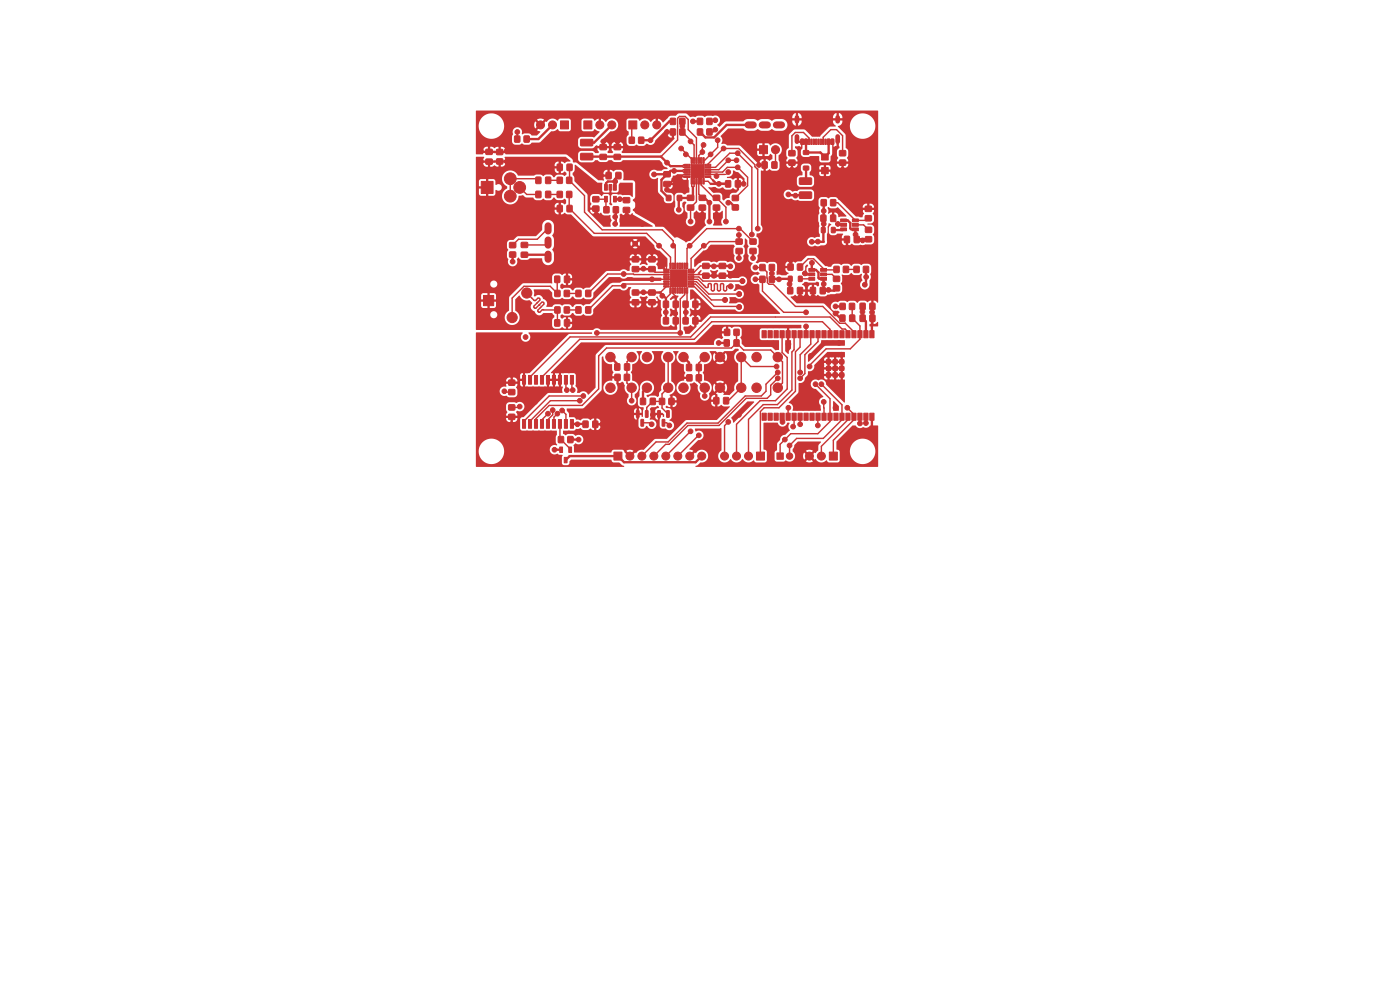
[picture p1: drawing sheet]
<svg xmlns="http://www.w3.org/2000/svg" width="297mm" height="210mm" viewBox="0 0 297 210" stroke-linecap="round" stroke-linejoin="round" font-family="sans-serif">
<g fill="#c83434" stroke="#c83434" stroke-width=".21">
<path d="M149.6 37.4h1.2v.3h-1.2z"/>
<path d="M149.6 36.9h1.2v.3h-1.2z"/>
<path d="M149.6 36.4h1.2v.3h-1.2z"/>
<path d="M149.6 35.9h1.2v.3h-1.2z"/>
<path d="M149.6 35.4h1.2v.3h-1.2z"/>
<path d="M149.6 34.9h1.2v.3h-1.2z"/>
<path d="M149.1 33.5h.3v1.2h-.3z"/>
<path d="M148.6 33.5h.3v1.2h-.3z"/>
<path d="M148.1 33.5h.3v1.2h-.3z"/>
<path d="M147.6 33.5h.3v1.2h-.3z"/>
<path d="M147.1 33.5h.3v1.2h-.3z"/>
<path d="M146.6 33.5h.3v1.2h-.3z"/>
<path d="M145.2 34.9h1.2v.3h-1.2z"/>
<path d="M145.2 35.4h1.2v.3h-1.2z"/>
<path d="M145.2 35.9h1.2v.3h-1.2z"/>
<path d="M145.2 36.4h1.2v.3h-1.2z"/>
<path d="M145.2 36.9h1.2v.3h-1.2z"/>
<path d="M145.2 37.4h1.2v.3h-1.2z"/>
<path d="M146.6 37.9h.3v1.2h-.3z"/>
<path d="M147.1 37.9h.3v1.2h-.3z"/>
<path d="M147.6 37.9h.3v1.2h-.3z"/>
<path d="M148.1 37.9h.3v1.2h-.3z"/>
<path d="M148.6 37.9h.3v1.2h-.3z"/>
<path d="M149.1 37.9h.3v1.2h-.3z"/>
<path d="M146.6 34.9h2.8v2.8h-2.8z"/>
<path d="M146 60.6h1.2v.3h-1.2z"/>
<path d="M146 60.1h1.2v.3h-1.2z"/>
<path d="M146 59.6h1.2v.3h-1.2z"/>
<path d="M146 59.1h1.2v.3h-1.2z"/>
<path d="M146 58.6h1.2v.3h-1.2z"/>
<path d="M146 58.1h1.2v.3h-1.2z"/>
<path d="M146 57.6h1.2v.3h-1.2z"/>
<path d="M146 57.1h1.2v.3h-1.2z"/>
<path d="M145.6 55.8h.3v1.2h-.3z"/>
<path d="M145.1 55.8h.3v1.2h-.3z"/>
<path d="M144.6 55.8h.3v1.2h-.3z"/>
<path d="M144.1 55.8h.3v1.2h-.3z"/>
<path d="M143.6 55.8h.3v1.2h-.3z"/>
<path d="M143.1 55.8h.3v1.2h-.3z"/>
<path d="M142.6 55.8h.3v1.2h-.3z"/>
<path d="M142.1 55.8h.3v1.2h-.3z"/>
<path d="M140.8 57.1h1.2v.3h-1.2z"/>
<path d="M140.8 57.6h1.2v.3h-1.2z"/>
<path d="M140.8 58.1h1.2v.3h-1.2z"/>
<path d="M140.8 58.6h1.2v.3h-1.2z"/>
<path d="M140.8 59.1h1.2v.3h-1.2z"/>
<path d="M140.8 59.6h1.2v.3h-1.2z"/>
<path d="M140.8 60.1h1.2v.3h-1.2z"/>
<path d="M140.8 60.6h1.2v.3h-1.2z"/>
<path d="M142.1 61h.3v1.2h-.3z"/>
<path d="M142.6 61h.3v1.2h-.3z"/>
<path d="M143.1 61h.3v1.2h-.3z"/>
<path d="M143.6 61h.3v1.2h-.3z"/>
<path d="M144.1 61h.3v1.2h-.3z"/>
<path d="M144.6 61h.3v1.2h-.3z"/>
<path d="M145.1 61h.3v1.2h-.3z"/>
<path d="M145.6 61h.3v1.2h-.3z"/>
<path d="M142.2 57.2h3.6v3.6h-3.6z"/>
<path d="M183.6 45.8h1.2v1h-1.2z"/>
<path d="M183.6 43.8h1.2v1h-1.2z"/>
<path d="M111.2 28.9h1.1v1.2h-1.1z"/>
<path d="M109.2 28.9h1.1v1.2h-1.1z"/>
<path d="M143.7 41.5h.9v1h-.9z"/>
<path d="M141.4 41.5h.9v1h-.9z"/>
<path d="M130.2 95.9h1.7v1.7h-1.7z"/>
<path d="M153.7 69.9h1.1v1.2h-1.1z"/>
<path d="M155.7 69.9h1.1v1.2h-1.1z"/>
<path d="M120.2 40.6h1.1v1.3h-1.1z"/>
<path d="M118.2 40.6h1.1v1.3h-1.1z"/>
<path d="M144.9 63.9h1.1v1.3h-1.1z"/>
<path d="M147 63.9h1v1.3h-1z"/>
<path d="M135.5 29.1h1.1v1.3h-1.1z"/>
<path d="M133.5 29.1h1.1v1.3h-1.1z"/>
<path d="M181.2 50.1h1.1v1.4h-1.1z"/>
<path d="M179.2 50.1h1v1.4h-1z"/>
<path d="M113.7 40.6h1v1.3h-1z"/>
<path d="M115.8 40.6h1v1.3h-1z"/>
<path d="M134.2 61.5h1.3v1.1h-1.3z"/>
<path d="M134.2 63.6h1.3v1h-1.3z"/>
<path d="M144.9 67.4h1.1v1.3h-1.1z"/>
<path d="M147 67.4h1v1.3h-1z"/>
<path d="M178.9 56.5h1.1v1.3h-1.1z"/>
<path d="M176.9 56.5h1.1v1.3h-1.1z"/>
<path d="M180.3 66.8h1v1.4h-1z"/>
<path d="M178.2 66.8h1v1.4h-1z"/>
<path d="M113.7 37.6h1v1.3h-1z"/>
<path d="M115.8 37.6h1v1.3h-1z"/>
<path d="M118.2 34.8h1.1v1.4h-1.1z"/>
<path d="M120.3 34.8h1v1.4h-1z"/>
<path d="M148.3 43.5h1.4v1.1h-1.4z"/>
<path d="M148.3 41.4h1.4v1.1h-1.4z"/>
<path d="M148 25.1h1v1.3h-1z"/>
<path d="M150 25.1h1v1.3h-1z"/>
<path d="M137.7 61.5h1.3v1.1h-1.3z"/>
<path d="M137.7 63.6h1.3v1h-1.3z"/>
<path d="M174 61h1.1v1.3h-1.1z"/>
<path d="M171.9 61h1.1v1.3h-1.1z"/>
<path d="M118.2 43.6h1.1v1.3h-1.1z"/>
<path d="M120.3 43.6h1v1.3h-1z"/>
<path d="M163.8 34.3h1v1.4h-1z"/>
<path d="M161.7 34.3h1v1.4h-1z"/>
<path d="M130.5 79.4h1v1.3h-1z"/>
<path d="M132.5 79.4h1v1.3h-1z"/>
<path d="M123.9 25.7h1.7v1.7h-1.7z"/>
<path d="M123.2 29.6h2.4l.2 .2v1l-.3 .2-2.2-.1-.2-.2z"/>
<path d="M123.2 32.6l2.4-.1 .2 .3v1l-.3 .1h-2.2l-.2-.2z"/>
<path d="M140.8 38.5h1.4v1.1h-1.4z"/>
<path d="M140.8 36.4h1.4v1.1h-1.4z"/>
<path d="M124.3 61.6h1v1.3h-1z"/>
<path d="M122.2 61.6h1v1.3h-1z"/>
<path d="M144.2 27.4h1.1v1.2h-1.1z"/>
<path d="M142.2 27.4h1.1v1.2h-1.1z"/>
<path d="M130.1 39.2h.7v1.2h-.7z"/>
<path d="M129.2 39.2h.6v1.2h-.6z"/>
<path d="M128.2 39.2h.7v1.2h-.7z"/>
<path d="M128.2 41.7h.7v1.2h-.7z"/>
<path d="M130.1 41.7h.7v1.2h-.7z"/>
<path d="M105.4 33.7h1.2v1.1h-1.2z"/>
<path d="M105.4 31.7h1.2v1.1h-1.2z"/>
<path d="M184.5 70.2h.9v1.5h-.9z"/>
<path d="M183.3 70.2h.8v1.5h-.8z"/>
<path d="M182 70.2h.9v1.5h-.9z"/>
<path d="M180.7 70.2h.9v1.5h-.9z"/>
<path d="M179.4 70.2h.9v1.5h-.9z"/>
<path d="M178.2 70.2h.9v1.5h-.9z"/>
<path d="M176.9 70.2h.9v1.5h-.9z"/>
<path d="M175.6 70.2h.9v1.5h-.9z"/>
<path d="M174.4 70.2h.9v1.5h-.9z"/>
<path d="M173.1 70.2h.9v1.5h-.9z"/>
<path d="M171.8 70.2h.9v1.5h-.9z"/>
<path d="M170.6 70.2h.8v1.5h-.8z"/>
<path d="M169.3 70.2h.9v1.5h-.9z"/>
<path d="M168 70.2h.9v1.5h-.9z"/>
<path d="M166.7 70.2h.9v1.5h-.9z"/>
<path d="M165.5 70.2h.9v1.5h-.9z"/>
<path d="M164.2 70.2h.9v1.5h-.9z"/>
<path d="M162.9 70.2h.9v1.5h-.9z"/>
<path d="M161.7 70.2h.9v1.5h-.9z"/>
<path d="M161.7 87.7h.9v1.5h-.9z"/>
<path d="M162.9 87.7h.9v1.5h-.9z"/>
<path d="M164.2 87.7h.9v1.5h-.9z"/>
<path d="M165.5 87.7h.9v1.5h-.9z"/>
<path d="M166.7 87.7h.9v1.5h-.9z"/>
<path d="M168 87.7h.9v1.5h-.9z"/>
<path d="M169.3 87.7h.9v1.5h-.9z"/>
<path d="M170.6 87.7h.8v1.5h-.8z"/>
<path d="M171.8 87.7h.9v1.5h-.9z"/>
<path d="M173.1 87.7h.9v1.5h-.9z"/>
<path d="M174.4 87.7h.9v1.5h-.9z"/>
<path d="M175.6 87.7h.9v1.5h-.9z"/>
<path d="M176.9 87.7h.9v1.5h-.9z"/>
<path d="M178.2 87.7h.9v1.5h-.9z"/>
<path d="M179.4 87.7h.9v1.5h-.9z"/>
<path d="M180.7 87.7h.9v1.5h-.9z"/>
<path d="M182 87.7h.9v1.5h-.9z"/>
<path d="M183.3 87.7h.8v1.5h-.8z"/>
<path d="M184.5 87.7h.9v1.5h-.9z"/>
<path d="M176.7 77.7h.9v.9h-.9z"/>
<path d="M175.3 76.3h.9v.9h-.9z"/>
<path d="M175.3 77.7h.9v.9h-.9z"/>
<path d="M175.3 79.1h.9v.9h-.9z"/>
<path d="M176.7 79.1h.9v.9h-.9z"/>
<path d="M178.1 79.1h.9v.9h-.9z"/>
<path d="M178.1 77.7h.9v.9h-.9z"/>
<path d="M178.1 76.3h.9v.9h-.9z"/>
<path d="M176.7 76.3h.9v.9h-.9z"/>
<path d="M183.2 56.5h1v1.3h-1z"/>
<path d="M181.2 56.5h1v1.3h-1z"/>
<path d="M110.6 51.4h1.3v1.1h-1.3z"/>
<path d="M110.6 53.5h1.3v1.1h-1.3z"/>
<path d="M123.7 89.3h1v1.4h-1z"/>
<path d="M125.8 89.3h1v1.4h-1z"/>
<path d="M117.7 61.6h1.1v1.3h-1.1z"/>
<path d="M119.7 61.6h1.1v1.3h-1.1z"/>
<path d="M176.3 29.5l.6 .1-.1 1h-.5z"/>
<path d="M175.5 29.5l.6 .1-.1 1h-.5z"/>
<path d="M174.5 29.5l.3 .1-.1 1.1-.2-.1z"/>
<path d="M173.5 29.5l.3 .1-.1 1.1-.2-.1z"/>
<path d="M173 29.5l.3 .1-.1 1.1-.2-.1z"/>
<path d="M172 29.5l.3 .1-.1 1.1-.2-.1z"/>
<path d="M170.7 29.5l.6 .1-.1 1h-.5z"/>
<path d="M169.9 29.5l.6 .1-.1 1h-.5z"/>
<path d="M171.5 29.5l.3 .1-.1 1.1-.2-.1z"/>
<path d="M172.5 29.5l.3 .1-.1 1.1-.2-.1z"/>
<path d="M174 29.5l.3 .1-.1 1.1-.2-.1z"/>
<path d="M175 29.5l.3 .1-.1 1.1-.2-.1z"/>
<path d="M153.7 72.1h1v1.3h-1z"/>
<path d="M155.7 72.1h1.1v1.3h-1.1z"/>
<path d="M134.2 56.6h1.3v1h-1.3z"/>
<path d="M134.2 54.5h1.3v1h-1.3z"/>
<path d="M155.4 43.5h1.2v1h-1.2z"/>
<path d="M155.4 41.5h1.2v1h-1.2z"/>
<path d="M167.3 58.6h.6l.2 .1v.8l-.1 .2-.8-.1z"/>
<path d="M169.4 58.6h.6l.2 .1v.8l-.1 .2-.7-.1z"/>
<path d="M159.1 50.7h1.3v1.1h-1.3z"/>
<path d="M159.1 52.7h1.3v1.1h-1.3z"/>
<path d="M138 84.5h1v1.3h-1z"/>
<path d="M135.9 84.5h1v1.3h-1z"/>
<path d="M178.1 34h1.3v1h-1.3z"/>
<path d="M178.1 32h1.3v1h-1.3z"/>
<path d="M167.1 61h1.1v1.3h-1.1z"/>
<path d="M169.2 61h1v1.3h-1z"/>
<path d="M149.1 55.9h1.3v1h-1.3z"/>
<path d="M149.1 58h1.3v1h-1.3z"/>
<path d="M102.6 62.7h2.1v2.1h-2.1z"/>
<path d="M140.8 63.9h1v1.3h-1z"/>
<path d="M142.8 63.9h1.1v1.3h-1.1z"/>
<path d="M102.1 38.5h2.5v2.5h-2.5z"/>
<path d="M167.4 32h1.2v1h-1.2z"/>
<path d="M167.4 34h1.2v1h-1.2z"/>
<path d="M107.9 82.6h1.3v1.1h-1.3z"/>
<path d="M107.9 80.6h1.3v1.1h-1.3z"/>
<path d="M121 79.7h.7v1.8h-.7z"/>
<path d="M119.7 79.7h.7v1.8h-.7z"/>
<path d="M118.5 79.7h.6v1.8h-.6z"/>
<path d="M117.2 79.7h.6v1.8h-.6z"/>
<path d="M115.9 79.7h.7v1.8h-.7z"/>
<path d="M114.7 79.7h.6v1.8h-.6z"/>
<path d="M113.4 79.7h.6v1.8h-.6z"/>
<path d="M112.1 79.7h.7v1.8h-.7z"/>
<path d="M110.8 79.7h.7v1.8h-.7z"/>
<path d="M110.8 89h.7v1.9h-.7z"/>
<path d="M112.1 89h.7v1.9h-.7z"/>
<path d="M113.4 89h.6v1.9h-.6z"/>
<path d="M114.7 89h.6v1.9h-.6z"/>
<path d="M115.9 89h.7v1.9h-.7z"/>
<path d="M117.2 89h.6v1.9h-.6z"/>
<path d="M118.5 89h.6v1.9h-.6z"/>
<path d="M119.7 89h.7v1.9h-.7z"/>
<path d="M121 89h.7v1.9h-.7z"/>
<path d="M161.1 30.9h1.7v1.7h-1.7z"/>
<path d="M174.2 42.4h1.1v1.2h-1.1z"/>
<path d="M176.2 42.4h1.1v1.2h-1.1z"/>
<path d="M148 27.4h1v1.2h-1z"/>
<path d="M150 27.4h1v1.2h-1z"/>
<path d="M169.6 37.8l2.5-.1 .1 .3v1l-.2 .1h-2.3l-.1-.2z"/>
<path d="M169.6 40.8l2.5-.1 .1 .2v1.1l-.2 .1h-2.3l-.1-.2z"/>
<path d="M119.8 58.6h1v1.3h-1z"/>
<path d="M117.7 58.6h1v1.3h-1z"/>
<path d="M130.3 32.8h1.3v1h-1.3z"/>
<path d="M130.3 30.7h1.3v1h-1.3z"/>
<path d="M164.8 96.1h1.4v1.3h-1.4z"/>
<path d="M124.3 65.1h1v1.3h-1z"/>
<path d="M122.2 65.1h1v1.3h-1z"/>
<path d="M169.2 56h1v1.3h-1z"/>
<path d="M167.2 56h1v1.3h-1z"/>
<path d="M170.5 35.3h1v.7h-1z"/>
<path d="M170.5 32h1v.7h-1z"/>
<path d="M156.2 50.7h1.2v1.1h-1.2z"/>
<path d="M156.2 52.7h1.2v1.1h-1.2z"/>
<path d="M174.3 48.3l.6-.1 .2 .1v.9l-.1 .2-.8-.1z"/>
<path d="M176.4 48.3l.6-.1 .2 .1v.9l-.1 .2-.7-.1z"/>
<path d="M153.9 38.3h1.1v1.4h-1.1z"/>
<path d="M156 38.3h1.1v1.4h-1.1z"/>
<path d="M175.9 95.9h1.7v1.7h-1.7z"/>
<path d="M107.9 85.9h1.3v1.1h-1.3z"/>
<path d="M107.9 87.9h1.3v1.1h-1.3z"/>
<path d="M133.4 25.7h1.7v1.7h-1.7z"/>
<path d="M103.1 31.7h1.3v1h-1.3z"/>
<path d="M103.1 33.8h1.3v1h-1.3z"/>
<path d="M174.3 35.6h1.4v1.3h-1.4z"/>
<path d="M174.3 32.7h1.4v1.3h-1.4z"/>
<path d="M120.2 37.6h1.1v1.3h-1.1z"/>
<path d="M118.2 37.6h1.1v1.3h-1.1z"/>
<path d="M130.1 43.9h1.1v1.2h-1.1z"/>
<path d="M128.1 43.9h1.1v1.2h-1.1z"/>
<path d="M140.8 67.4h1v1.3h-1z"/>
<path d="M142.8 67.4h1.1v1.3h-1.1z"/>
<path d="M182.5 64.3h1v1.4h-1z"/>
<path d="M184.6 64.3h1v1.4h-1z"/>
<path d="M176.8 58.6h1.3v1.1h-1.3z"/>
<path d="M176.8 60.6h1.3v1.1h-1.3z"/>
<path d="M142.2 25.1h1.1v1.3h-1.1z"/>
<path d="M144.2 25.1h1.1v1.3h-1.1z"/>
<path d="M125.8 41.7h1.2v1.1h-1.2z"/>
<path d="M125.8 43.7h1.2v1.1h-1.2z"/>
<path d="M145.7 79.5h1.1v1.3h-1.1z"/>
<path d="M147.7 79.5h1.1v1.3h-1.1z"/>
<path d="M160.5 95.9h1.7v1.7h-1.7z"/>
<path d="M183.6 48.2h1.3v1.1h-1.3z"/>
<path d="M183.6 50.2h1.3v1.1h-1.3z"/>
<path d="M178.2 64.4h1.1v1.2h-1.1z"/>
<path d="M180.2 64.4h1.1v1.2h-1.1z"/>
<path d="M117.7 65.1h1.1v1.3h-1.1z"/>
<path d="M119.7 65.1h1.1v1.3h-1.1z"/>
<path d="M120.7 94.8h.6v1.2h-.6z"/>
<path d="M118.7 94.8h.6v1.2h-.6z"/>
<path d="M119.7 97h.6v1.2h-.6z"/>
<path d="M118.9 25.7h1.7v1.7h-1.7z"/>
<path d="M178.3 46.5h1.3v.6h-1.3z"/>
<path d="M178.3 47.4h1.3v.6h-1.3z"/>
<path d="M178.3 48.4h1.3v.6h-1.3z"/>
<path d="M180.8 48.4h1.3v.6h-1.3z"/>
<path d="M180.8 47.4h1.3v.6h-1.3z"/>
<path d="M180.8 46.5h1.3v.6h-1.3z"/>
<path d="M130.4 77.2h1.1v1.3h-1.1z"/>
<path d="M132.5 77.2h1v1.3h-1z"/>
<path d="M153.5 84.3h1.1v1.4h-1.1z"/>
<path d="M151.4 84.3h1.1v1.4h-1.1z"/>
<path d="M145.7 77.3h1v1.3h-1z"/>
<path d="M147.7 77.3h1.1v1.3h-1.1z"/>
<path d="M151.3 43.5h1.4v1.1h-1.4z"/>
<path d="M151.3 41.4h1.4v1.1h-1.4z"/>
<path d="M161.2 58.6h1.1v1.3h-1.1z"/>
<path d="M163.2 58.6h1.1v1.3h-1.1z"/>
<path d="M174.2 45.6h1v1.4h-1z"/>
<path d="M176.2 45.6h1.1v1.4h-1.1z"/>
<path d="M145.8 43.5h1.4v1.1h-1.4z"/>
<path d="M145.8 41.4h1.4v1.1h-1.4z"/>
<path d="M141.9 84.5h1.1v1.3h-1.1z"/>
<path d="M139.9 84.5h1.1v1.3h-1.1z"/>
<path d="M136.9 87.1l.6 .1-.1 1.3h-.5z"/>
<path d="M135 87.1l.6 .1-.1 1.3h-.5z"/>
<path d="M136 89h.5v1.4l-.5-.1z"/>
<path d="M161.2 56.1h1.1v1.3h-1.1z"/>
<path d="M163.2 56.1h1.1v1.3h-1.1z"/>
<path d="M118.5 92.6h1v1.3h-1z"/>
<path d="M120.5 92.6h1v1.3h-1z"/>
<path d="M171.6 57h1.2v.6h-1.2z"/>
<path d="M171.6 57.9h1.2v.6h-1.2z"/>
<path d="M171.6 58.9h1.2v.6h-1.2z"/>
<path d="M174.1 58.9h1.2v.6h-1.2z"/>
<path d="M174.1 57.9h1.2v.6h-1.2z"/>
<path d="M174.1 57h1.2v.6h-1.2z"/>
<path d="M130.7 36.6h1v1.3h-1z"/>
<path d="M128.6 36.6h1v1.3h-1z"/>
<path d="M127.3 32.8h1.3v1h-1.3z"/>
<path d="M127.3 30.7h1.3v1h-1.3z"/>
<path d="M152.6 55.9h1.3v1h-1.3z"/>
<path d="M152.6 58h1.3v1h-1.3z"/>
<path d="M119.8 67.8h1v1.4h-1z"/>
<path d="M117.7 67.8h1v1.4h-1z"/>
<path d="M141.4 87.1l.6 .1-.1 1.3h-.5z"/>
<path d="M139.5 87.1l.6 .1-.1 1.3h-.5z"/>
<path d="M140.5 89h.5v1.4l-.5-.1z"/>
<path d="M137.7 56.6h1.3v1h-1.3z"/>
<path d="M137.7 54.5h1.3v1h-1.3z"/>
<path d="M108.1 51.5h1.3v1h-1.3z"/>
<path d="M108.1 53.5h1.3v1h-1.3z"/>
<path d="M132.2 41.9h1.4v1.1h-1.4z"/>
<path d="M132.2 44h1.4v1.1h-1.4z"/>
<path d="M182.5 66.8h1v1.4h-1z"/>
<path d="M184.6 66.8h1v1.4h-1z"/>
<circle cx="133.6" cy="96.7" r=".85"/>
<circle cx="136.2" cy="96.7" r=".85"/>
<circle cx="138.7" cy="96.7" r=".85"/>
<circle cx="141.2" cy="96.7" r=".85"/>
<circle cx="143.8" cy="96.7" r=".85"/>
<circle cx="146.3" cy="96.7" r=".85"/>
<circle cx="148.9" cy="96.7" r=".85"/>
<circle cx="156.8" cy="65.1" r=".5"/>
<circle cx="155" cy="60.8" r=".5"/>
<circle cx="144.5" cy="31.5" r=".5"/>
<circle cx="154" cy="47" r=".5"/>
<circle cx="146.5" cy="47" r=".5"/>
<circle cx="153.8" cy="63.6" r=".5"/>
<circle cx="127.3" cy="26.5" r=".85"/>
<circle cx="129.8" cy="26.5" r=".85"/>
<circle cx="134.7" cy="51.7" r=".5"/>
<circle cx="150.5" cy="47" r=".5"/>
<circle cx="149.2" cy="30.7" r=".5"/>
<circle cx="156.5" cy="32.5" r=".5"/>
<circle cx="146.5" cy="30" r=".5"/>
<circle cx="111.8" cy="62.2" r="1.08"/>
<circle cx="108.6" cy="67.4" r="1.08"/>
<circle cx="154.5" cy="36.5" r=".5"/>
<circle cx="108.2" cy="41.6" r="1.25"/>
<circle cx="108.2" cy="37.9" r="1.25"/>
<circle cx="110.3" cy="39.8" r="1.25"/>
<circle cx="138.7" cy="37" r=".5"/>
<circle cx="164.5" cy="31.7" r=".85"/>
<circle cx="153.5" cy="31.5" r=".5"/>
<circle cx="144" cy="44.5" r=".5"/>
<circle cx="167.5" cy="96.7" r=".67"/>
<circle cx="149.3" cy="52.1" r=".5"/>
<circle cx="139.8" cy="52.1" r=".5"/>
<circle cx="156.8" cy="62.4" r=".5"/>
<circle cx="142.8" cy="52.1" r=".5"/>
<circle cx="157.5" cy="59.6" r=".5"/>
<circle cx="174.2" cy="96.7" r=".85"/>
<circle cx="171.7" cy="96.7" r=".85"/>
<circle cx="137.2" cy="82.2" r="1"/>
<circle cx="137.2" cy="75.7" r="1"/>
<circle cx="141.7" cy="82.2" r="1"/>
<circle cx="141.7" cy="75.7" r="1"/>
<circle cx="136.8" cy="26.5" r=".85"/>
<circle cx="139.3" cy="26.5" r=".85"/>
<circle cx="144.3" cy="70.6" r=".5"/>
<circle cx="141.5" cy="34.5" r=".5"/>
<circle cx="152.7" cy="82.2" r="1"/>
<circle cx="152.7" cy="75.7" r="1"/>
<circle cx="157.2" cy="82.2" r="1"/>
<circle cx="157.2" cy="75.7" r="1"/>
<circle cx="130.5" cy="47.5" r=".5"/>
<circle cx="172.2" cy="51.3" r=".5"/>
<circle cx="154.5" cy="34" r=".5"/>
<circle cx="158.8" cy="96.7" r=".85"/>
<circle cx="156.2" cy="96.7" r=".85"/>
<circle cx="153.7" cy="96.7" r=".85"/>
<circle cx="117.2" cy="26.5" r=".85"/>
<circle cx="114.7" cy="26.5" r=".85"/>
<circle cx="146.3" cy="52.1" r=".5"/>
<circle cx="183.5" cy="60.4" r=".5"/>
<circle cx="152.2" cy="29.7" r=".5"/>
<circle cx="132.3" cy="60.6" r=".5"/>
<circle cx="167.3" cy="41.2" r=".5"/>
<circle cx="156.5" cy="35.5" r=".5"/>
<circle cx="132.3" cy="58.1" r=".5"/>
<circle cx="134" cy="82.2" r="1"/>
<circle cx="134" cy="75.7" r="1"/>
<circle cx="129.5" cy="82.2" r="1"/>
<circle cx="129.5" cy="75.7" r="1"/>
<circle cx="165" cy="82.2" r="1"/>
<circle cx="165" cy="75.7" r="1"/>
<circle cx="160.5" cy="82.2" r="1"/>
<circle cx="160.5" cy="75.7" r="1"/>
<circle cx="149.5" cy="82.2" r="1"/>
<circle cx="149.5" cy="75.7" r="1"/>
<circle cx="145" cy="82.2" r="1"/>
<circle cx="145" cy="75.7" r="1"/>
<circle cx="182.8" cy="32" r=".5"/>
<circle cx="157.7" cy="29.7" r=".5"/>
<circle cx="178.8" cy="94.2" r=".5"/>
<circle cx="109" cy="49.5" r=".5"/>
<circle cx="112" cy="47" r=".5"/>
<circle cx="103.7" cy="45.5" r=".5"/>
<circle cx="103.7" cy="49.8" r=".5"/>
<circle cx="103.7" cy="55.5" r=".5"/>
<circle cx="120.3" cy="56" r=".5"/>
<circle cx="111.3" cy="55.8" r=".5"/>
<circle cx="112" cy="58.5" r=".5"/>
<circle cx="113.5" cy="68" r=".5"/>
<circle cx="126.5" cy="66" r=".5"/>
<circle cx="139.3" cy="69" r=".5"/>
<circle cx="135" cy="69" r=".5"/>
<circle cx="130.5" cy="69" r=".5"/>
<circle cx="129.5" cy="59.5" r=".5"/>
<circle cx="121.5" cy="64" r=".5"/>
<circle cx="129.7" cy="63.5" r=".5"/>
<circle cx="127.3" cy="56.8" r=".5"/>
<circle cx="119.7" cy="51.2" r=".5"/>
<circle cx="121.7" cy="47.2" r=".5"/>
<circle cx="124.3" cy="50.2" r=".5"/>
<circle cx="129.5" cy="51.2" r=".5"/>
<circle cx="136.5" cy="51.2" r=".5"/>
<circle cx="136.3" cy="47.5" r=".5"/>
<circle cx="125.3" cy="39.8" r=".5"/>
<circle cx="122.7" cy="37.3" r=".5"/>
<circle cx="115.7" cy="34.3" r=".5"/>
<circle cx="132" cy="26.5" r=".5"/>
<circle cx="122.3" cy="26.5" r=".5"/>
<circle cx="120" cy="32" r=".5"/>
<circle cx="116" cy="32" r=".5"/>
<circle cx="125" cy="35.5" r=".5"/>
<circle cx="134.5" cy="35.8" r=".5"/>
<circle cx="151.5" cy="40.2" r=".5"/>
<circle cx="145" cy="49" r=".5"/>
<circle cx="141.5" cy="46.5" r=".5"/>
<circle cx="138.3" cy="44" r=".5"/>
<circle cx="144" cy="39.5" r=".5"/>
<circle cx="136.3" cy="39.8" r=".5"/>
<circle cx="162.2" cy="28.7" r=".5"/>
<circle cx="173.2" cy="26" r=".5"/>
<circle cx="182.8" cy="37" r=".5"/>
<circle cx="179.8" cy="39.8" r=".5"/>
<circle cx="165.8" cy="38.3" r=".5"/>
<circle cx="163.8" cy="42.2" r=".5"/>
<circle cx="165" cy="46.2" r=".5"/>
<circle cx="170" cy="47.5" r=".5"/>
<circle cx="180.8" cy="61" r=".5"/>
<circle cx="182.2" cy="53.5" r=".5"/>
<circle cx="175.8" cy="53" r=".5"/>
<circle cx="168" cy="52.8" r=".5"/>
<circle cx="163.5" cy="52.5" r=".5"/>
<circle cx="152" cy="54" r=".5"/>
<circle cx="159.5" cy="61.2" r=".5"/>
<circle cx="160.8" cy="65" r=".5"/>
<circle cx="156.7" cy="88" r=".5"/>
<circle cx="151.3" cy="96.8" r=".5"/>
<circle cx="163.5" cy="96.8" r=".5"/>
<circle cx="177.2" cy="86.5" r=".5"/>
<circle cx="172" cy="75.5" r=".5"/>
<circle cx="178" cy="72.8" r=".5"/>
<circle cx="167.3" cy="73" r=".5"/>
<circle cx="164" cy="73" r=".5"/>
<circle cx="160" cy="70.8" r=".5"/>
<circle cx="152.2" cy="70.5" r=".5"/>
<circle cx="139.3" cy="79.2" r=".5"/>
<circle cx="152.7" cy="79.2" r=".5"/>
<circle cx="151.7" cy="88.2" r=".5"/>
<circle cx="147.3" cy="88" r=".5"/>
<circle cx="130" cy="87.8" r=".5"/>
<circle cx="111.3" cy="83.2" r=".5"/>
<circle cx="113.5" cy="85.2" r=".5"/>
<circle cx="125.7" cy="74.2" r=".5"/>
<circle cx="124.5" cy="80.2" r=".5"/>
<circle cx="123" cy="78" r=".5"/>
<circle cx="113.5" cy="71.2" r=".5"/>
<circle cx="108.7" cy="71.2" r=".5"/>
<circle cx="103.5" cy="71.2" r=".5"/>
<circle cx="111.5" cy="76.5" r=".5"/>
<circle cx="103.7" cy="79.2" r=".5"/>
<circle cx="103.7" cy="83.2" r=".5"/>
<circle cx="103.7" cy="88.5" r=".5"/>
<circle cx="113.5" cy="96" r=".5"/>
<circle cx="110.7" cy="93.8" r=".5"/>
<circle cx="123" cy="85" r=".5"/>
<circle cx="134" cy="85" r=".5"/>
<circle cx="149.5" cy="84" r=".5"/>
<circle cx="123.7" cy="84" r=".5"/>
<circle cx="138.3" cy="90" r=".5"/>
<circle cx="167.2" cy="86.5" r=".5"/>
<circle cx="175.8" cy="76.8" r=".5"/>
<circle cx="148" cy="36.3" r=".5"/>
<circle cx="179.8" cy="52.5" r=".5"/>
<circle cx="182.5" cy="44.5" r=".5"/>
<circle cx="149" cy="45.5" r=".5"/>
<circle cx="128" cy="30" r=".5"/>
<circle cx="168" cy="36" r=".5"/>
<circle cx="154.9" cy="58.5" r=".5"/>
<circle cx="110.5" cy="32" r=".5"/>
<circle cx="175.8" cy="78.2" r=".5"/>
<circle cx="141.5" cy="28" r=".5"/>
<circle cx="108.5" cy="79.5" r=".5"/>
<circle cx="177.8" cy="47.5" r=".5"/>
<circle cx="127.5" cy="37.3" r=".5"/>
<circle cx="131" cy="30" r=".5"/>
<circle cx="147.5" cy="66.5" r=".5"/>
<circle cx="177.2" cy="66.5" r=".5"/>
<circle cx="178.8" cy="36" r=".5"/>
<circle cx="172.5" cy="63" r=".5"/>
<circle cx="178.6" cy="76.8" r=".5"/>
<circle cx="184.8" cy="91.2" r=".5"/>
<circle cx="151.4" cy="58.5" r=".5"/>
<circle cx="178.5" cy="82" r=".5"/>
<circle cx="152" cy="45.5" r=".5"/>
<circle cx="107.5" cy="32" r=".5"/>
<circle cx="185" cy="66.2" r=".5"/>
<circle cx="178.5" cy="75.2" r=".5"/>
<circle cx="177.2" cy="78.2" r=".5"/>
<circle cx="176.8" cy="36.5" r=".5"/>
<circle cx="108.5" cy="90" r=".5"/>
<circle cx="112.3" cy="32" r=".5"/>
<circle cx="133.7" cy="87.8" r=".5"/>
<circle cx="169.8" cy="63" r=".5"/>
<circle cx="129" cy="80" r=".5"/>
<circle cx="177.2" cy="79.5" r=".5"/>
<circle cx="109" cy="32" r=".5"/>
<circle cx="144.5" cy="80" r=".5"/>
<circle cx="170.8" cy="58" r=".5"/>
<circle cx="141.5" cy="40.2" r=".5"/>
<circle cx="161" cy="35" r=".5"/>
<circle cx="167.8" cy="55.2" r=".5"/>
<circle cx="102" cy="32" r=".5"/>
<circle cx="157.7" cy="39" r=".5"/>
<circle cx="138.5" cy="88" r=".5"/>
<circle cx="175.8" cy="79.5" r=".5"/>
<circle cx="127.7" cy="90" r=".5"/>
<circle cx="177.2" cy="76.8" r=".5"/>
<circle cx="178.6" cy="78.2" r=".5"/>
<circle cx="178.6" cy="79.5" r=".5"/>
<circle cx="169.8" cy="90" r=".5"/>
<circle cx="173.5" cy="90.2" r=".5"/>
<circle cx="182.4" cy="89.8" r=".5"/>
<circle cx="146.5" cy="91.5" r=".5"/>
<circle cx="168.2" cy="90.5" r=".5"/>
<circle cx="142" cy="90.2" r=".5"/>
<circle cx="167.5" cy="94.5" r=".5"/>
<circle cx="160.8" cy="48.5" r=".5"/>
<circle cx="120.3" cy="82.8" r=".5"/>
<circle cx="174.2" cy="81.5" r=".5"/>
<circle cx="156.7" cy="48.5" r=".5"/>
<circle cx="166.5" cy="93.2" r=".5"/>
<circle cx="121.5" cy="82.8" r=".5"/>
<circle cx="159.5" cy="49.8" r=".5"/>
<circle cx="173" cy="81.5" r=".5"/>
<circle cx="156.7" cy="49.8" r=".5"/>
<circle cx="174.8" cy="85.2" r=".5"/>
<circle cx="183.7" cy="89.8" r=".5"/>
<circle cx="148.3" cy="92.3" r=".5"/>
<circle cx="116.3" cy="87.8" r=".5"/>
<circle cx="166" cy="89.5" r=".5"/>
<circle cx="154.5" cy="89.5" r=".5"/>
<circle cx="164.8" cy="77.8" r=".5"/>
<circle cx="171.8" cy="77.8" r=".5"/>
<circle cx="102" cy="34.3" r=".5"/>
<circle cx="144" cy="59" r=".5"/>
<circle cx="117" cy="36" r=".5"/>
<circle cx="143.3" cy="66.5" r=".5"/>
<circle cx="134.7" cy="66" r=".5"/>
<circle cx="133" cy="45.8" r=".5"/>
<circle cx="126.5" cy="45.5" r=".5"/>
<circle cx="138.3" cy="53.5" r=".5"/>
<circle cx="138.3" cy="66" r=".5"/>
<circle cx="107.5" cy="34.3" r=".5"/>
<circle cx="122" cy="59.2" r=".5"/>
<circle cx="110.5" cy="34.3" r=".5"/>
<circle cx="117" cy="44" r=".5"/>
<circle cx="122" cy="68.5" r=".5"/>
<circle cx="140.5" cy="56.5" r=".5"/>
<circle cx="138.3" cy="59.2" r=".5"/>
<circle cx="112.3" cy="34.3" r=".5"/>
<circle cx="134.7" cy="53.5" r=".5"/>
<circle cx="109" cy="34.3" r=".5"/>
<circle cx="177.2" cy="65" r=".5"/>
<circle cx="163.8" cy="58" r=".5"/>
<circle cx="122.7" cy="93.2" r=".5"/>
<circle cx="122.5" cy="90" r=".5"/>
<circle cx="159.8" cy="54.8" r=".5"/>
<circle cx="152.5" cy="72.8" r=".5"/>
<circle cx="108.7" cy="55.5" r=".5"/>
<circle cx="151.4" cy="56.5" r=".5"/>
<circle cx="183" cy="66.2" r=".5"/>
<circle cx="154.9" cy="56.5" r=".5"/>
<circle cx="183.8" cy="58.8" r=".5"/>
<circle cx="111.5" cy="71.5" r=".5"/>
<circle cx="167.5" cy="60.2" r=".5"/>
<circle cx="117.6" cy="95.4" r=".5"/>
<circle cx="165.2" cy="59.2" r=".5"/>
<circle cx="156.7" cy="54.8" r=".5"/>
<circle cx="109.7" cy="28" r=".5"/>
<circle cx="174.8" cy="47.5" r=".5"/>
<circle cx="145.5" cy="66.2" r=".5"/>
<circle cx="173.5" cy="51.2" r=".5"/>
<circle cx="174.8" cy="44.8" r=".5"/>
<circle cx="138" cy="29.7" r=".5"/>
<circle cx="150.5" cy="43" r=".5"/>
<circle cx="154.5" cy="43" r=".5"/>
<circle cx="152.5" cy="39" r=".5"/>
<circle cx="168.8" cy="41.5" r=".5"/>
<circle cx="147" cy="25.7" r=".5"/>
<circle cx="117.3" cy="87" r=".5"/>
<circle cx="181.5" cy="49.8" r=".5"/>
<circle cx="175.8" cy="61.5" r=".5"/>
<circle cx="172.2" cy="55.8" r=".5"/>
<circle cx="183" cy="51" r=".5"/>
<circle cx="174.8" cy="60.2" r=".5"/>
<circle cx="130.5" cy="38.5" r=".5"/>
<circle cx="118.3" cy="87.8" r=".5"/>
<circle cx="179.8" cy="86.5" r=".5"/>
<circle cx="107" cy="83" r=".5"/>
<circle cx="156.2" cy="34" r=".5"/>
<circle cx="151.7" cy="27.5" r=".5"/>
<circle cx="110.3" cy="86.2" r=".5"/>
<circle cx="136.5" cy="62" r=".5"/>
<circle cx="131.5" cy="42.2" r=".5"/>
<circle cx="130.5" cy="46" r=".5"/>
<circle cx="136.5" cy="57" r=".5"/>
<circle cx="140.5" cy="62.8" r=".5"/>
<circle cx="141.3" cy="66.2" r=".5"/>
<circle cx="144.7" cy="26.7" r=".5"/>
<circle cx="126.6" cy="70.6" r=".5"/>
<circle cx="119.2" cy="87.1" r=".5"/>
<circle cx="152" cy="37.4" r=".5"/>
<circle cx="145.5" cy="32.8" r=".5"/>
<circle cx="149" cy="32.3" r=".5"/>
<circle cx="171" cy="66.2" r=".5"/>
<circle cx="171" cy="69.2" r=".5"/>
<circle cx="160.2" cy="59.2" r=".5"/>
<circle cx="151.7" cy="25.5" r=".5"/>
<circle cx="143" cy="36.3" r=".5"/>
<circle cx="160.2" cy="56.8" r=".5"/>
<circle cx="150.7" cy="32.8" r=".5"/>
<circle cx="169.8" cy="80.2" r=".5"/>
<circle cx="165" cy="80.2" r=".5"/>
<circle cx="165" cy="79" r=".5"/>
<circle cx="169.8" cy="79" r=".5"/>
</g>
<path d="M169.1 24.9v.8M169.1 29v1.1M177.7 24.9v.8M177.7 29v1.1" fill="none" stroke="#c83434" stroke-width="1"/>
<path d="M158.7 26.5h1.1M161.7 26.5h1.1M164.7 26.5h1.1M116.3 47.9v1.1M116.3 50.9v1.1M116.3 53.9v1.1" fill="none" stroke="#c83434" stroke-width="1.5"/>
<g fill="none" stroke="#c83434" stroke-width=".3">
<path d="M109.7 28v1.5M109.7 28h.1M110.2 39.8l1.5 1.5h2.5M114.2 38.3l-.3-.4h-5.7v3.7M116.3 38.3h2.4M120.8 35.5v2.8l3.2 3.2v3.5l3.8 3.8h12.7l2.3 2.3v1l.4 .5v3.8M134.3 26.5l-.3 .2v3.1M140.2 33.2l3.5-3.5v-4.6l.4-.4h1.3l.6 .6v2.2l1.8 1.8v4.8M141.5 37h.1M144.5 31.5l2.2 2.3v.3M144.7 25.8v2.2l1.8 1.8v.2l.7 .8v3.3M145.8 35h-.8l-.3 .3 .3 .2h.8"/>
<path d="M145.8 36h-.8l-.3 .3 .3 .2h.8M145.8 37h-.8l-.3 .3 .3 .2h.8M146.7 38.5v1l.3 .3 .2-.3v-1M147.8 38.5v4.3l-1.3 1.2v3M148.2 38.5v2.7l.8 .8M148.7 38.5v.8l2.8 2.7h.5l2 2v3M149.3 30.8l-.3 .2v1.3l-.8 .7v1.1M149.3 38.5h.9l.5 .5M150.2 37.5h.3l.7 .8M150.2 35v-.2l3.3-3.3h3.2l3.4 3.4v.5l.6 .5v12.6M150.2 35.5h1.6l3-3h1.7l3 3v14.3M150.2 36.5h3.1l1-1h2.2l2.1 2.1v1.8l-2.6 2.6"/>
<path d="M150.2 37h1.4l.4 .4v-.4h1.7M151.7 27.5l-.5 .5h-.7M151.7 25.5l-.2 .3h-1M152.2 29.8v1.5l-2.8 2.8h-.1M156.2 34h-1.7l-2 2h-2.3M164.5 31.8v3l-.2 .2M171.6 30.1v-.8l-1.1-1.2h-1.8l-.7 .7v3.7M174.6 30.1v-1l1.7-1.6h1.2l1.2 1.3v3.7M116.3 48.5l-2.3 2.3h-4l-1.3 1.2M116.3 51.5l-.5 .5h-4.6M116.3 41.3h2.4M118.2 59.3v2.9"/>
<path d="M120.8 41.3v2.9l5.3 5.3h11.1l5 5.1v1.8M126.4 42.3h2.1M128.5 42.3h.1M128.5 42.3l.1 2.2M132.3 58.1l.1 .2M138.3 59.3h5.4M138.3 57.1l.7 .7h2.4M140.5 56.5l.9 .8M141.4 58.3l-12.5-.2-4.1 4.2M144 59l-1.2 1.3M146.6 59.3h1.4l1.8 1.7 .4-.1 .1-.7h.5l.1 1.3 .2 .2 .4-.2 .1-1.2 .1-.1 .5 .1v1.2l.2 .2 .4-.2 .1-1.1 .1-.2 .5 .1v1.2l.2 .2 .4-.1 .2-.9 .6-.1 .1 .2M146.6 58.8h1.6l.9 .8h8.4"/>
<path d="M146.6 58.3h2.9l.2 .2M146.6 59.8h1.2l2.6 2.6h6.4M149.7 56.4h-1.1l-1.4 1.4h-.6M156.7 49.8l.1 1.5h-6.3l-.9 .8h-.3l-2.7 2.7v2.5M159.7 51.3l-2.7-2.8h-7.1l-4.2 4.2v3.7M160.2 59.3h1.5v2.4l4.6 4.6h4.7M160.2 56.8h1.5l1 .9 .1 2.3 .3 .3h1l4.6 4.7h5.8l3.6 3.6h1.2M169.7 56.7l1.8-1.8h1.1l2.1 2.1v.3l2.8-.1M169.8 59.2h2.4M174.7 58.2h1.8l1 1M176.8 43h.9l3.8 3.8h2.3l.4-.5M179.5 57.2h2.2"/>
<path d="M181.5 47.7h1.7l1 1.1M111.7 62.2l1.7 1.6 .2-.1 .6-.5 .3 .2v.3l-1.2 1.3 .1 .4 .3-.1 1.3-1.2 .4 .2v.2l-1.3 1.3 .2 .4h.2l.6-.5 3.1 .1v2.7M113.9 64.3h.1M114.3 64.7h.1M118.2 62.3l-1.5-1.6h-5.5l-2.6 2.5v4.2M120.1 80v2.6l.1 .2M120.2 65.8h2.5M120.2 62.3h2.5M126.6 70.6h.1M133 77.9h.1M134 75.8l-1 .9v4.6l1 1v2.7M141.4 60.3h-8.7l-.4 .3h-2.4l-5.1 5.2"/>
<path d="M141.4 60.8l-1.3 1.3h-.4M141.7 75.8v6.5l-1.2 1.3v3l1.2 1.2M142.2 61.6v.7l-.9 1M142.8 61.6v.7l.5 .6v1.7M145.2 61.6v.9l-.9 .9v7.2h-17.7M145.7 61.6v2.6l-.3 .4M146.6 60.8h.6l4.3 4.2h5.2l.1 .1M146.6 60.3h.9l3.4 3.3h2.9M149.5 75.8l-1.3 1.2v4l1.3 1.3v1.7M156.2 72.8l-1 1h-26.5l-1.7 1.7v7l-3.5 3.5h-7l-2.8 2.8v1.1M156.2 72.8l1.6 1.5h5.7l2.5 2.5v4.5l-1 1M156.2 70.5v2.3"/>
<path d="M164.7 77.8h-5.4l-2.1-2v6.5l-2.7 2.7h-.5M165 79l-2.5 2.5v1.5l-1 1h-3.4l-5.8 5.8h-6.6l-4 4h-2.5l-3 3M165.9 70.9v3.9l1.1 1v6.7l-2.5 2.5h-3.2l-5.1 5v6.8M168.5 70.9v3.3l-.5 .5v8.1l-3.1 3h-3l-3.1 3.2v7.8M169.7 70.9v2.7l-1 1v8.4l-3.5 3.5h-3.1l-.8 .8v9.5M171 69.3v1.6M172.3 70.9l-.3 .3v1.8l-2.2 2.3v3.7M173.5 70.9v1.6l-2.8 2.8v4l-.9 1M176.1 70.9v-1l-1.6-1.6h-23.5l-3.7 3.7h-24.3l-8 8v.6M179.3 68.6l1.9 1.8v.5M179.3 68.6h.1M179.9 70.9v-.5l-.6-.6h-.7l-2.5-2.5h-25.4l-4.2 4.2h-25.6l-8.5 8.5v.6"/>
<path d="M180.7 65l.1 2.5 1.6 1.6v2.9l-2 2h-5.2l-3.5 3.5v.3M107 83l.2 .2h1.4M110.2 86.3l-.1 .1h-1.5M116.2 87.8l-1.2 1.2v.9M117.2 87v1l-1 1v.9M118.2 87.8l-.7 .7v1.4M118.8 89.9v3.1l2.2 2.2v.2M119.2 87.1l.9 .8v2M121.3 80.6v2l.2 .2M122.8 85h-6l-4.4 4.3v.6M123.5 84h-7l-5.3 5.3v.6M136.2 89.7h1.7l.3 .3"/>
<path d="M140.5 85.2h-2l-1.3 1.2v1.4M140.7 89.7h.7l.6 .6M146.5 91.5l-5.3 5.3M148.2 92.4l-4.4 4.4M154.5 89.5l-.8 .8v6.5M165 80.3l-1.5 1.5v2l-.7 .7h-4.5l-5.8 5.8h-6.5l-4 4h-.8l-2.5 2.5M165.9 88.4l.1 1.1M167.2 86.5v1.9M168.5 88.4v1.8l-.3 .3M169.7 88.4l.1 1.6M173 81.5l3.1 3.1v4.8l-2.6 2.6h-5.8l-2.2 2.3v2.5M173.5 88.4v1.9"/>
<path d="M174.2 81.5l4.4 4.4v3.1l-3.9 4h-5.7l-1.5 1.5v2.3M174.7 85.3l.1 3.1M179.8 86.5l1.4 1.4v1.1l-4.4 4.4v3.4M179.9 88.4v.6l-5.7 5.7v2.1M182.4 88.4v1.4M182.4 89.8h.1M183.7 88.4v1.4"/>
</g>
<g fill="none" stroke="#c83434" stroke-width=".5">
<path d="M117.2 26.5l-3 3h-2.5M124.5 33.2h15.7l2 2.1h2.5M129.8 26.5l-3.8 3.8h-1.5M130.5 38.5h-1.6l-.4 .4v.9M131.2 37.3l-.7 .7v1.8M141.5 37h-2.8M142.8 25.8h-.8l-4 4h-2M144.7 37.3h-1l-1.7 1.7h-.5M144.7 36.3h-2.5l-1.9 1.8v2.4l1.5 1.5M147 39.8v1.7l-.5 .5h-2.4l-.1 .2v2.3M147 25.8h1.5M150.7 39h3.8"/>
<path d="M151.2 38.3l.8 .7M159.3 26.5h-5.1l-2.7 2.7h-1.8l-1.2-1.2M171 30.1v2.2M171 32.3v.1M171 35.7v2.6l-.1 .1M175.8 30.1v2.4l-.8 .8-.9-.9h-3.1M108.7 54v1.5M111.2 54h4.7l.4 .5M130.5 42.3h2.2l.2 .2M130.6 44.5v2.9l-.1 .1M134.8 57.1h3.5M146.5 42h.1"/>
<path d="M149 42h.5l1 1v4M149.7 56.4l5.2 .1M154.5 43h.5l1 1M156.8 53.3l-.1 1.5M159.7 53.3v1.5M163.7 56.8v2.5l3.9-.1v2.5M167.2 41.3l.2 .1h3.5M170.7 58l.2 .2h1.3M172.2 51.3h2.5M172.2 55.8v1.5h.9l.5 .5v1.2l.2 .2h.9v2.3l-.2 .2h2.5l.5-.5M174.7 51.3h.1M174.7 43v8.3"/>
<path d="M179 46.8h.8l.6 .5v1.2l.2 .2h.9v1.8l.2 .3h2.5M179 48.7l-.2 .1h-2M183.3 50.8l-.3 .2M183.7 57.2v3l-.2 .2M129.5 75.8l1.4 1.4v.7M134.8 62.1h5.3l1.2 1.2v4.8M145 75.8l1.2 1.1v1.1M145.4 64.6v3.5M152.5 72.8h1.7M177.2 66.5l1 1h.5M177.2 65h1.5M183 65v2.5l.7 .7v2.7"/>
<path d="M185.1 67.5l-.1 3.4M117.6 95.4h1.4M121 93.3h1.8M121.3 92.8l.2 .2M121.3 89.9l2.9 .1M137.2 82.3l-.8 .8v2.1M148.9 96.8l-1.3 1.3h-15.2l-1.3-1.3h-10.3l-.8 .8M185 88.4v2.6l-.3 .3"/>
</g>
<path d="M150.7 39h1M154.5 36.5l-.5 .5h-.3M138.3 62.1h1.4" fill="none" stroke="#c83434" stroke-width=".21"/>
<g fill="#c83434">
<path d="M101 33.3h1.7l-.2 .7h2.2h2.5l-.2-.6 .2-.1h12.8l1 .9-.8 .1-.4 .3-.8-.3v2.4l.8-.3 .4 .3-.1 .4a.48 .48 0 0 1-.8 0h-1.1l-.6 .5-.9-.6h-.9l-.6 .4-.6-.4h-.9l-.4 .3-3.4-.1a1.79 1.79 0 0 0-2.9-.5 1.79 1.79 0 0 0 .6 2.9v.4a1.78 1.78 0 0 0-.3 3.1 1.78 1.78 0 0 0 2.8-1.6l.8-.1 .7 .5h1.5l.3 .4 .4 .2h.9l.6-.4 .5 .4h1l.6-.6 .8 .5h1.2a.36 .36 0 0 1 .4-.2 .36 .36 0 0 1 .3 .3v.6l-.3 .3-.8-.4v2.5l.8-.4 .5 .4h.8l4.7 4.6 11.1 .1 1.9 1.9a1.06 1.06 0 0 0 1.1 1.1l1.7 1.7-.1 2.2-.3-.1v-.4h-.4l-.4 .1-.2 .4h-.6l-.1-.7-.3-.4 .3-.7h-2.4l.3 .8-.2 .1a1.16 1.16 0 0 0-1.4 0l-.1-.2 .3-.3v-.4h-2.4l.3 .9a1.14 1.14 0 0 0-.3 1.2h-.6a1.08 1.08 0 0 0-1.5 .1h-2.9l-3.5 3.5h-.8l-.6 .4-.5-.4h-1l-.6 .6-.8-.5h-1.2a.38 .38 0 0 1-.4 .2 .38 .38 0 0 1-.3-.3v-.6l.3-.3 .6 .4h.7a.78 .78 0 0 0 .9-1h-.9v1h-.5v-1.5h1.4a.79 .79 0 0 0-.9-1v1h-.5v-1l-.8 .4-.5-.4h-.9a.74 .74 0 0 0-.7 .7v1.4h-6l-.4 .1-2.6 2.7-.1 3a1.61 1.61 0 0 0-.5 2.5 1.61 1.61 0 0 0 2.5-.1 1.61 1.61 0 0 0-.7-2.5v-2.2l.9-.9a1.79 1.79 0 0 0 2.2 1l.5 .7a1.06 1.06 0 0 0 .6 1.7v.2a.99 .99 0 0 0 1.5 .3l.3-.2h1.8l.5 .5v.4l-.3 .3-.2 .4v1.1l.5 .6h1.1l.6-.3 .5 .3h.7a.78 .78 0 0 0 .9-.9h-.9v.9h-.5v-1.4h1.4a.79 .79 0 0 0-.9-1v1h-.5v-1l-.8 .3-.3-.3v-.3a.37 .37 0 0 1 .3-.3 .37 .37 0 0 1 .4 .2h1.2l.8-.5 .6 .6h1l.6-.4 .5 .4h1l.5-.5 .1-.9 1-1.1h6.7a.79 .79 0 0 0 1 .7 1.06 1.06 0 0 0 1.4-.6l1.1-.1a.79 .79 0 0 0 1 .7 1.06 1.06 0 0 0 1.4-.6v-.2h-.9v.8h-.5v-.8h-1v.1l-2-.1v.8h-.5v-.8h-1v.1h-6.7l3.2-3.2h1.5a1.09 1.09 0 0 0 1.8-.4h.4l.1 .1-.3 .6v.9l.3 .6-.3 .8h2.4l-.3-.9 .2-.1 .7 .1 .5-.2 .3 .3-.3 .8h2.4l-.3-.8 .2-.2 .3 .5 .5 .4 .1 1.5a.51 .51 0 0 1-.1 .9l.1 .3a.57 .57 0 0 1-.1 .9v1.2a.74 .74 0 0 0 .7 .7h.9l.5-.4 .8 .4v-2.5l-.8 .4-.3-.3 .3-.6-.2-.7 .2-.2 .8 .4v-2.5l-.8 .4-.2-.3 .7-.7h1.1l-.3 .6 .1 6.5-.2 .2-16.1-.1a1.08 1.08 0 0 0-1.6 .1h-24.8v-3.2h3a.75 .75 0 0 0 1.1 .6 .75 .75 0 0 0 0-1.3 .75 .75 0 0 0-1.1 .6v.1h-3v-4.2h1.1v.9h.9v.5h-.9v.9l.2 .4h1.1v-.9h.5v.9h.9l.4-.4v-.9h-.9v-.5h.9v-1.1l-.4-.2h-.9v.9h-.5v-.9h-.9l-.4 .4h-1.1v-2.3h3v.2a.75 .75 0 0 0 1.3 .3 .75 .75 0 0 0-.3-1.2 .75 .75 0 0 0-1 .7h-3v-8.7h6.5l.1 .9 .2 .5-.2 .5v1.2a.7 .7 0 0 1 .1 .9 1.04 1.04 0 0 0 1.4 .8 1.04 1.04 0 0 0 .6-1.5l.3-.3 .7 .5h1.2l.5-.3 2.6 .1a1.26 1.26 0 0 0 1.1 1.3 1.26 1.26 0 0 0 1.4-1.1v-.5h16.1v.2l3.5-.2v.2h2.4a.78 .78 0 0 0-.9-.9v.9h-.5v-.9l-.7 .2-.3 .5h-1.1a.79 .79 0 0 0-.9-.7v.9h-.5v-.9l-.7 .2-.3 .5h-16.1v-1l-.4-.6 .3-.4h16.8l.5 .1 .6-.1-.6-.5-.5 .5h-16.8l.1-1h16.2l.2 .6 .5-.5h.7l.5 .5 .2-.4-.2-.6-.5 .5h-.7l-.5-.5-.2 .4h-16.2v-.8h16.7l.5 .5 .6-.5-.5-.1-.6 .1h-16.7l-.4-.8 .4-.7v-1.5a1.25 1.25 0 0 0-1.2-1.1 1.25 1.25 0 0 0-1.3 1.1v1l-1.3 1.3h-3.8l-1 .8h-.7a.74 .74 0 0 0-.7 .7h-6.5v-6.8h16.7l.2 .5 .6 .2v-1h-.8v.3h-16.7v-1.1h16.7v.3h.8v-1a.75 .75 0 0 0-.8 .7h-16.7v-5.3h.6v1.1h.9v.5h-.9v1.1l.3 .4h1.2v-.9h.5v.9h1.1l.3-.2 .2-1a.75 .75 0 0 0 1 0 .75 .75 0 0 0 .1-1 .71 .71 0 0 0-1-.1l-.2-.1-.1-.9-.3-.2h-1.1v.9h-.5v-.9h-1.1l-.4 .4h-.6v-2.4h16.7a.75 .75 0 0 0 .8 .7v-.9h-.8v.2h-16.7v-1.3h1.5a.79 .79 0 0 0 1 .7v-.9h.5v.9l.5-.1a.48 .48 0 0 1 .9 0 1.78 1.78 0 0 0 1.6-.2l10.7-.1v.3h.8v-1l-.6 .1-.2 .6h-10.6l.1-.5h-1v.9h-.4v-.9l-4.8 .2z"/>
<path d="M113.2 61.4h3.3l.6 .7v.7a.74 .74 0 0 0 .7 .7l1.1-.1a.48 .48 0 0 1 .8 0h1.1l.8-.5 .6 .6h1l.6-.4 .5 .4h.9a.74 .74 0 0 0 .7-.7v-.8l3.2-3.2 2.5 .1a1.09 1.09 0 0 0 1.5-.1l7.1 .1 .2 .3-.2 .4h-7.6l-.6 .1-.5 .3h-1.8l-4.6 4.5h-.8l-.6 .4-.5-.4h-1l-.6 .6-.8-.5h-1.2a.48 .48 0 0 1-.8 0h-1.1l-.6 .5h-1.2a1.19 1.19 0 0 0-.6-1.6 1.24 1.24 0 0 0-1.6-.7l-.1 .1a.33 .33 0 0 1-.4-.2 .33 .33 0 0 1 .1-.4z"/>
<path d="M121.9 35h.2l4.6 3.8h1.1v1.7l.3 .3 1.2 .1 .2-1.1h.1l.1 1.1 1.3-.1 .2-.3 .1-1.3 .3-.4h2.6v2.9l-.2 .1-.5-.4h-1.4l-1.3-.3-.9 .1-.3 .4 .1 1.4 .2 .4-.2 .2-.5-.3 .2-.4v-1.3l-.3-.4h-1l-.5 .4-.6-.4h-1.1a.74 .74 0 0 0-.7 .7l.1 1.1a.35 .35 0 0 1 .2 .3 .35 .35 0 0 1-.2 .3l-.1 .4h1.1l.3 .3v1.1l.7-.2a.23 .23 0 0 1 .3 0 .23 .23 0 0 1 .1 .2l.4 .3 1.4-.1v.7a.55 .55 0 0 1 0 .9v.9h-1.5l-3.3-3.4h.5a.78 .78 0 0 0 1 .7v-.9l-1.5 .2-.1-3.5-2.7-2.8-.1-.8-.3-.5v-.4l.4-.6z"/>
<path d="M131.6 45.4l1 .2 .1-1h.4l.1 1h.5l.5-.4 .1 .3 4.2 2.5-.1 .1h-6.9l-.1-2.5z"/>
<path d="M101 70.6l9.8-.1 .1 .1-.2 .3a1.01 1.01 0 0 0 .2 1.4 1.01 1.01 0 0 0 1.4-.2 1.01 1.01 0 0 0-.2-1.4l.1-.2 13.4 .1-.1 .2h-4.6l-.4 .2-8.1 8.1-1 .1v2.8h7.1v-1.2h-.7v1.2h-.5v-1.2h-.8v1.2h-.5v-1.3l.3-.4h2.2v-1.1h-.7v1.1h-.5v-1.1a.21 .21 0 0 1-.3 0 .21 .21 0 0 1-.1-.2l6.4-6.4h24l.4-.1 2.5-2.5h3v.3h.8v-1l-.6 .2-.2 .5h-3l1.1-1.1 18.7 .1-.1 .6-2.5 .1v2.5l.4 .1v1.6l-.4 .5-.1 .7-.7-.7v-2.1l.3-.1v-2.5l-5.3-.1-.4 .3v1.8l.2 .4 3.8 .1v2l-.7 .1-.9-.7h-5.5l-.8-.7v-.9a.37 .37 0 0 1-.3-.4 .37 .37 0 0 1 .3-.3v-1.4l-.2-.4-1.3-.2-.5 .3-.8-.3v1.1l-.2 .1-.1 .2-1 .1 .2 .8-.3 .3a1.07 1.07 0 0 0-1.3 .1 1.07 1.07 0 0 0-.4 1.2h-22.9l-2.1 2.1-.1 6.9-1.5 1.5a1.08 1.08 0 0 0-1.9-.4h-.4a1.6 1.6 0 0 0-.4-1.5l.1-2.2-.2-.3-.3-.2-2.7 .1v2.8l.4 .1-.2 .6 .1 .6-3.1 .1-5.1 5.1-.5 .1-.2 .3v2.1l.3 .3 7.4 .1v.8l-.2 .4v1.2l.3 .7a1.05 1.05 0 0 0-1.6 1 1.05 1.05 0 0 0 1.7 .7l.3 .3h.8l-.2 .5v1.2l.1 .3 1 .2a.63 .63 0 0 0 .5-.9l.4-.3h8.4l.4 .5 1.4 .1 1 .9h-31.3l-.1-.1v-3.3h.5a2.7 2.7 0 0 0 3.9 2.6 2.7 2.7 0 0 0 .5-4.6 2.7 2.7 0 0 0-4.3 1.7l-.1 .3h-.5v-6.8h6.4a.78 .78 0 0 0 .9 .7 1.05 1.05 0 0 0 1.4-.6l.1-.2h-1v.8h-.5v-.8h-.9v.1h-6.4v-2.8h6.4v.9l.2 .5-.2 .8h2.4l-.3-.8 .2-.3a1.01 1.01 0 0 0 1.5-.9 1.01 1.01 0 0 0-1.6-.7l-1.5-.2a.74 .74 0 0 0-.7 .7h-6.4v-2.9h5v.2a1.27 1.27 0 0 0 1.5 .7l.5 .3 1.3-.1 .4-.5v-1a.59 .59 0 0 1 0-1l.1-.2h.5l.2 .4 .4 .1v-1.2h-.6v.7l-2.9-.1v.5l-.1 .1a1.01 1.01 0 0 0-1.3 1.1h-5v-2.3h6.4v.1h2.4v-.1a.78 .78 0 0 0-1-.7v.8h-.5v-.8l-.7 .1-.2 .6h-6.4v-1.2h9.3v.7h.6v-1.1l-.4 .1-.2 .3h-9.3z"/>
<path d="M147.4 90.9l5.6-.1v4.8a1.38 1.38 0 0 0-.2 2.2 1.38 1.38 0 0 0 2.2-.4 1.48 1.48 0 0 0 2.5 0 1.52 1.52 0 0 0 2.4 .2l.5 .5 2-.1 .3-.3v-1.8a.67 .67 0 0 0-.7-.6v-5.6h2.9a1.13 1.13 0 0 0 1.1 .8 1.13 1.13 0 0 0 1.1-.8l.4 .1a1.17 1.17 0 0 0 .1 1.5l-1 .9a1.06 1.06 0 0 0-1.1 1.2l-.6 .7-.1 1.4-.5 .5v1.5l.4 .4h1.6a.56 .56 0 0 1 .9 0 1.22 1.22 0 0 0 1.4-.7 1.22 1.22 0 0 0-.4-1.5v-.4l.3-.9 .8-.7h4.8v.2l-.5 .6v1.1l-.6 .5-.2-.1-.6 .6-.4-.3 .7-.7a1.33 1.33 0 0 0-1.6 0l.7 .7-.4 .3-.6-.6a1.34 1.34 0 0 0 0 1.5l.6-.6 .4 .3-.6 .7a1.34 1.34 0 0 0 1.5 0l-.7-.7 .4-.3 .6 .6 .3-.1a1.46 1.46 0 0 0 2.3 .2l.4 .5h1.9l.4-.4-.1-2.1h2.3v.3a2.7 2.7 0 0 0 4.1 2.2 2.7 2.7 0 0 0 0-4.7 2.7 2.7 0 0 0-4.1 2.2h-2.3l-.5-.2-.1-1.7 3.4-3.4h.6a1.35 1.35 0 0 0 1.8 .3l.2 .1a1.17 1.17 0 0 0 1.2-.4h1.6l.1 .1v8.5l-.1 .1h-38.7l1.1-.9a1.38 1.38 0 0 0 1.6-1 1.38 1.38 0 0 0-.9-1.7 1.38 1.38 0 0 0-1.7 .7l-.2-.1-.6 .6-.3-.3 .6-.7-.9-.3 1.9-1.9a1.05 1.05 0 0 0 1.1-1.3 1.05 1.05 0 0 0-1.6-.6z"/>
<path d="M127.7 75.7l.3-.1a1.64 1.64 0 0 0 1.8 1.7l.1 1.3a.45 .45 0 0 1 0 .8v.4h1l.3 .3v1.2l.8-.3 .3 .2 .2 .5a1.8 1.8 0 0 0 .8 2v.6a1.01 1.01 0 0 0 0 1.4 1.01 1.01 0 0 0 1.5-.1 1.01 1.01 0 0 0-.1-1.4v-.6a1.57 1.57 0 0 0 .8-1.7 1.57 1.57 0 0 0-1.4-1.2v-1.3l-.3-.4 .3-.5v-1.1a1.66 1.66 0 0 0 .9-2.8l1.2-.1a1.55 1.55 0 0 0-.1 2.3 1.55 1.55 0 0 0 2.3 0 1.55 1.55 0 0 0-.1-2.2l2.4-.1a1.68 1.68 0 0 0 .4 2.7v3.6l-.1 .2a1.65 1.65 0 0 0-.7 1.8l-.4 .4-.2 .8a.35 .35 0 0 1-.3 .2 .35 .35 0 0 1-.3-.2l-1.1-.1-.6 .4-.2-.3v-.2a1.52 1.52 0 0 0 1.6-1.6 1.52 1.52 0 0 0-1.7-1.4 1.52 1.52 0 0 0-1.3 1.8l-.1 1.4-.4 .5v1.3a.84 .84 0 0 0 1.1 .6l.1 .4-.1 .3v1.3h-.3v-.3h-.6v2.3l.3 .5h.7l.3-.1 .3-.5a1.69 1.69 0 0 0 1.6 .6 1.03 1.03 0 0 0 .5-1.3 1.03 1.03 0 0 0-1.3-.6l.1-.5h1l.1 .3 .4 .2v-.9h-.5v.4h-1l-.1-1.8 .3-.3 .9-.1a.35 .35 0 0 1 .4-.2 .35 .35 0 0 1 .3 .2l-.1 .3a.64 .64 0 0 0-.7 .6v.4h1.5l.4 .3-.1 .5h-.2v-.3h-.5l-.1 2.3 .3 .5h.8a1.06 1.06 0 0 0 1.8-.2 1.06 1.06 0 0 0-.9-1.5l.5-.7v-1.4l-.2-.4-.9-.1-.2-.3 .2-.2 .5 .2 .8 .1a.76 .76 0 0 0 .8-.9h7.4l.3 .6 .5 .1v-.9h-.8v.2h-7.4v-.1h-.8v1h-.5v-1.5h1.3a.78 .78 0 0 0-.8-.9v.9h-.5v-.9l-.1-.2a1.58 1.58 0 0 0 1.1-1.4 1.58 1.58 0 0 0-.8-1.6v-3.7a1.61 1.61 0 0 0 .4-2.5l1.2-.1a1.62 1.62 0 0 0-.4 1.8 1.62 1.62 0 0 0 1.5 1l.1 1.4a.45 .45 0 0 1 0 .8l-.1 .4h1.1v.4l-.1 .1h-1v.3a1.53 1.53 0 0 0-1.5 1.9 1.53 1.53 0 0 0 2.1 1.1 1.53 1.53 0 0 0 .6-2.3l.8-.2a.4 .4 0 0 1 .6 .1l.3 .6a1.96 1.96 0 0 0 .6 1.7 1 1 0 0 0 .4 1.3 1 1 0 0 0 1.4-.4h.5v.3h.8v-1a.75 .75 0 0 0-.8 .7h-.5l.1-.6a.59 .59 0 0 1 .3-.9 1.57 1.57 0 0 0-1.4-2.3l-.1-1.2-.2-.4 .2-.5v-1.3a1.61 1.61 0 0 0 1.6-1 1.61 1.61 0 0 0-.4-1.7l1.3-.1 .8 .7-.4 .4-.7-.6a1.49 1.49 0 0 0 0 1.6l.7-.7 .4 .4-.6 .7a1.49 1.49 0 0 0 1.6 0l-.7-.7 .4-.4 .7 .6a1.49 1.49 0 0 0 0-1.6l-.7 .7-.4-.4 .8-.7h1.7l.6-.5h.6l.2 .3a1.59 1.59 0 0 0-1.1 1.4 1.59 1.59 0 0 0 .9 1.5v3.6l-.1 .2a1.65 1.65 0 0 0-.7 1.8l-1.1 1h-1.2v-.2l.1-.1-.7-.7 .4-.4 .7 .6a1.49 1.49 0 0 0 0-1.6l-.7 .7-.4-.4 .6-.7a1.49 1.49 0 0 0-1.6 0l.7 .7-.4 .4-.7-.6a1.49 1.49 0 0 0 0 1.6l.7-.7 .4 .4-.7 .7 .3 .2v2.5l.8-.3 .5 .3 1.3 .1-2.7 2.8h-6.5l-4.1 4-2.6 .1-2.3 2.2h-.3a1.6 1.6 0 0 0-1.4 .7l-.2-.1-.6 .6-.3-.3 .5-.7a1.34 1.34 0 0 0-1.4 0l.6 .7-.4 .3-.6-.6-.2-.5-.3-.1h-1.9l-.5 .6h-7.7l-.1-.1v-1.1a.52 .52 0 0 1 .2-.7 .52 .52 0 0 1 .7 .2 1.03 1.03 0 0 0 .9-1.4 1.03 1.03 0 0 0-1.6-.5l-.6-.4-.9 .1-.5 .2-.5-.3v-.6l2.3-.1 .4-.3h.6a.44 .44 0 0 1 .4-.2 .44 .44 0 0 1 .4 .4h1.1l.6-.3 .5 .3h.9a.79 .79 0 0 0 .7-.9h-.9v.9h-.5v-1.4h1.4a.79 .79 0 0 0-.9-1v1h-.5v-1l-.8 .3-.5-.3h-1l-.6 .4a1.86 1.86 0 0 1-1.3-.7h-1.1h13.8l.1 .3 .4 .2 .1-.9h-.6v.4h-13.8v-.8l-.4-.5h14.2v.4h1.6v-.6l-.6-.4v1h-.4v-1l-.5 .2-.1 .4h-14.2v-.5l3.5-.1 3.7-3.7 .2-.8h.3v.3a1.54 1.54 0 0 0 2.1 1.2 1.54 1.54 0 0 0 .7-2.3v-1h-.9v.4l-.1 .1a1.51 1.51 0 0 0-1.8 1.3h-.3z"/>
<path d="M155.2 88.6l3.3-3.4h1.5l-4.3 4.5-.2-.1z"/>
<path d="M175.5 74.7h3.7v1l-.4 .1v4.7l.4 .1v4.7l-.2 .1-3.7-3.8a1.1 1.1 0 0 0-.6-1 1.1 1.1 0 0 0-1.1 .1 1.02 1.02 0 0 0-1.6 .6 1.02 1.02 0 0 0 1.1 1.2l1.6 1.7a1.09 1.09 0 0 0-.9 .7 1.09 1.09 0 0 0 .3 1.2l.1 .9-.2 .1h-5.8a1.24 1.24 0 0 0-.9-1.7l2-2.1 .1-2a1.27 1.27 0 0 0 1.5-1.3h3.9l.4 .5h3.1v-.7h-.9v.7h-.5v-.7h-.9v.7h-.5v-.7h-.7v.2h-3.9l.4-.4 .2-.9 3.3-.1v.7h3.5v-.9h-.9v.9h-.5v-.9h-.9v.9h-.5v-.9h-.7v.2h-2.6a1.15 1.15 0 0 0 .6-1.2l.1-.2h1.9v.7h3.5v-.9h-.9v.9h-.5v-.9h-.9v.9h-.5v-.9h-.7v.2h-1.9l1-.9h.9v.2h3.5v-.7h-.9v.7h-.5v-.7h-.9v.7h-.5v-.7l-.4 .1-.3 .4h-.9z"/>
<path d="M176.8 85.1h.1l1 1v1h-1.2z"/>
<path d="M174.2 72.2h4.9l.1 .1v.9l-.1 .1-4.2 .1-3.4 3.3-.1-1.2 2.6-2.6z"/>
<path d="M147.3 55.1l1.9-1.9 .2-.1a1.01 1.01 0 0 0 .9-.7l.5-.5 4.9 .1a.35 .35 0 0 1 .2 .3 .35 .35 0 0 1-.2 .3l-.1 1.2a.86 .86 0 0 1 .1 1 1.04 1.04 0 0 0 1.4 .9 1.04 1.04 0 0 0 .6-1.5l.3-.5-.2-1.3a.46 .46 0 0 1 .2-.6v-1.1l.2-.1 .3 .4 .1 1a.34 .34 0 0 1 .2 .3 .34 .34 0 0 1-.2 .3v1.2a.85 .85 0 0 1 .1 1 1.33 1.33 0 0 0 1 1 1.09 1.09 0 0 0-.3 1.5 1.09 1.09 0 0 0 1.4 .4l.3 .2v.2a.71 .71 0 0 1-.9 .1 1.04 1.04 0 0 0-.9 1.4 1.04 1.04 0 0 0 1.5 .6l.3 .3v1.3l.1 .4 4.3 4.2v.2h-14.9l-1.8 1.7h-1l-.1 1-1.4 1.5h-.9l-.4-.9v-.6h.9l.6-.4 .8 .4v-1.5h1.3v-.3a.75 .75 0 0 0-.8-.7v1h-.5v-1l-.8 .4-.2-.2a1.19 1.19 0 0 0 0-1.4l.2-.2 .5 .4h.9a.79 .79 0 0 0 .7-1h-.8v1h-.5v-1.5h1.3a.79 .79 0 0 0-.8-1v1h-.5v-1l-.9 .3 .1-2.2h.5l4.2 4.2 4.8 .1a1.01 1.01 0 0 0 1.4 .2 1.01 1.01 0 0 0 .2-1.4 1.01 1.01 0 0 0-1.5-.2h-1.3l-.2-.1 .2-.5-.1-.6 1.4-.1a1.02 1.02 0 0 0 1.4 0 1.02 1.02 0 0 0 0-1.4 1.02 1.02 0 0 0-1.5 .1h-.3v-.2a1.25 1.25 0 0 0 .3-1.2h.8a1.02 1.02 0 0 0 1.4 0 1.02 1.02 0 0 0 0-1.5 1.02 1.02 0 0 0-1.5 .2h-2.1l-.1-.3h-2.5v.3h-.9l-.1-.3h-1.2v-.5h1.2l-.4-.8 .2-.1a1.13 1.13 0 0 0 1.3 0l.3 .2-.4 .7h2.5l-.4-.8 .2-.1a1.05 1.05 0 0 0 1.7-.8 1.05 1.05 0 0 0-1.7-.9l-.5-.3h-1.2l-.5 .4-.6-.2-.6 .1-.5-.3h-1.3l-.9 .6-.8 .7-.1-.1z"/>
<path d="M177.2 47.5l.6-.2v.2l1.1 .1 .1 .1-1.3 .3-.5-.3z"/>
<path d="M175.7 43.9l.6 .3h1l.4-.2 1.9 1.8-.1 .1-1.6 .1a.8 .8 0 0 0-.9-.9v1.1l-.4 .1-.1-1.2-.8 .2 .1-.6-.2-.6z"/>
<path d="M101 23.5h85.2l.1 40.6-.1 .1-.5-.4h-.4v4.9h.4l.6-.4v.9h-1.8v-.4l.3-.1v-4.9l-.8 .3-.5-.3h-1l-.6 .5-.6-.5h-1.1l-.4 .3-.5-.3h-1.1a.85 .85 0 0 1-1 .2 1.04 1.04 0 0 0-.9 1.4 1.04 1.04 0 0 0 1.5 .5l.3 .3-.6 .8-2.8-2.6-5.6-.1-1.4-1.3 1-.5 .5 .4h.8a.75 .75 0 0 0 .8-.7h.6l.3 .5 .5 .2v-1h-.8v.3h-.6v-.3h-.8v1h-.5v-1.1l.2-.1v-.2l1.1-.1v-.3h.6v.3h.8v-1a.75 .75 0 0 0-.8 .7h-.6l-.2-.4-.4-.4 .5-.5 2.2 .2a.52 .52 0 0 1 .6-.2 .52 .52 0 0 1 .3 .7l-.3 .3-.8-.4v2.5l.8-.4 .5 .4h1l.5-.4 2.7-.3 .5-.5-.1-1.2a.48 .48 0 0 1 .1-.8l-.1-1.5 1.4 .1 .6-.4 .6 .4h1l.5-.2 .2 .2a1.02 1.02 0 0 0 .1 1.1 1.39 1.39 0 0 0-.2 1.8 1.04 1.04 0 0 0 1.2 0 1.04 1.04 0 0 0 .5-1.1v-.7a1.24 1.24 0 0 0 .1-1.3l.2-.4v-1.2l-.1-.3-.5-.2h-1.2a.51 .51 0 0 1-.8 0h-1l-.6 .4-.6-.4h-1.2a.51 .51 0 0 1-.8 0h-1.2l-.5 .6-1.2-.2-2.2-2.1-1.5-.1-.4 .2-1 1-.8 .1-.5 .2-.7-.2-.1 1.1-.2 .1-.1 .2h-1l.2 .7 .5 .3-.5 .5-2-.1v-2.1h1.8v.2h.9v-.9a.75 .75 0 0 0-.9 .7h-1.8l-.1-.4-.4-.2h-1.1l-.4 .2-.5-.2h-1.1a.58 .58 0 0 1-.9 .1l.1-.2a1.22 1.22 0 0 0 .3-1.3l.3-.5-.2-1.3a.46 .46 0 0 1 .1-.6l.1-.4h10.2l.1 .2a1.14 1.14 0 0 0 1.7 .5l.6 .2 1.3-.3 .4-.2 .2-.5h3.1l.3 .6 .5 .1v-.9h-.8v.2h-3.1v-3.2l.3-.7 .6 .2-.6 .7v1l.2 .3 .4 .3h.6l.7-.3h1.1l-.2 1h1l.1 .2h.2v1.2l.8-.3 .7 .3 3.6-.2 .4-.5v-1.2a.48 .48 0 0 1 0-.8v-1.1l-.1-.3-.4-.2-.9-.1 .1-.2 .9-.1 .3-.2 .1-.4-.1-1.1a.48 .48 0 0 1 .1-.8v-.2h-2.4l.1 .4a.48 .48 0 0 1-.1 .8l-.1 .3-1.3-.2-2.1-2h3.5v.2h2.4v-.2a.78 .78 0 0 0-.9-.7v.9h-.5v-.9l-.7 .2-.3 .5h-3.5l-2.1-2h-1.3a.51 .51 0 0 1-.8-.1h-.9a.74 .74 0 0 0-.8 .7l.1 1.3a.54 .54 0 0 1 0 .9l.1 .5-.2 .5v1.1l.2 1.2-.1 1.2 .2 1-1 .3a1.09 1.09 0 0 0-1.7 .9h-10.2l-.1-.8-.5-.5 .1-.5a1.1 1.1 0 0 0 1.1-.6 1.1 1.1 0 0 0-.2-1.3v-6.4h4.8a1.34 1.34 0 0 0 1.8 .9l.7 .3 .5-.1 .6 .2h2.2l.4-.1 .3-.5v-1.2l-.2-.3-.4-.3h-2.4l-.6 .3-.9 .1a1.09 1.09 0 0 0-1.2-.3 1.09 1.09 0 0 0-.8 1h-4.8v-3.4h7.7v1a.74 .74 0 0 0 .7 .7h2.2l.5-.2 .2-.5v-1.1l-.3-.4-.6-.2v-.3h2l.1 .3 .4 .2 1.5-.1 .3-.2 .1-.6h-1v.9h-.5v-.9h-.9v.4h-2v-.4l.3-.5v-.5h1.7v.5h2.4l-.1-.7-.3-.2h-.6v.9h-.5v-.9h-.6l-.3 .4h-1.7l-.2-.6 5.7 .1a1.05 1.05 0 0 0 1.4 .6 .78 .78 0 0 0 .9-.8h-.9v.8h-.5v-.8h-.9v.1h-5.7l-.4-.2h-1l-.4 .3-.2 .3v.7l.3 .6v.6a.87 .87 0 0 0-1.1 .7h-7.7v-1.6l.1-.1h.5v-.9l-1-.1-.4-.7h.5v.3h.9v-1a.75 .75 0 0 0-.9 .7h-.5l-3.5-3.5-.3-.1h3.8v.6h.9v.5h-.9v.7l.4 .4h.7v-.9h.5v.9h.7l.6-.5 .4 .4-.1 .7-.6 .4-.7-.3v2.4l.8-.3 .5 .3h.9a.74 .74 0 0 0 .7-.7v-.6h1.4a.78 .78 0 0 0 .9 .7 1.05 1.05 0 0 0 1.5-.6v-.2h-1v.8h-.5v-.8l-2.3 .1-.2-1.9 .6-.9h1l.1 1.1a.36 .36 0 0 1 .2 .3 .36 .36 0 0 1-.2 .3l-.1 .5h2.4l-.3-.8 .3-.5v-1l-.5-.6v-.3l.8-.1 .4 .1v-.8h-.6l.1-.5 .8 .1v1.5l-.3 .7v.6l.3 .4 1.2 .2 .5-.2h1.8l.2 1.1 .4 .3h1.4l.4-.2 .1-1.1 .3-.6 .1-2.5h.2v1l.4-.1h.3v-.8l.2 .2 .3-.2 .1 1.1-.5 .7v1.2a.36 .36 0 0 1 .2 .3 .36 .36 0 0 1-.2 .3v.5h2.3l-.2-.8 .2-.5v-1l-.5-.7v-2.7l-1.7-1.8 .5-.2h2.1a2.7 2.7 0 0 0 3.8 2.6 2.7 2.7 0 0 0 .5-4.6 2.7 2.7 0 0 0-4.3 1.7v.3h-2.1l.4-.4 .1-.6h-.7v-.5h.7v-.5l-.4-.5-.3-.1v.8l-.3-.2-.2 .2v-.8a1.01 1.01 0 0 0-.8 1.1h.7v.5h-.7l.1 .6 .5 .6-1.4 .1-2 2.1h-1.7l-1.6-1.5h-2.2l-1 1.1-.1 2.8-.3 .3-.2 .4h-1a1.41 1.41 0 0 0-.7-1.6 1.41 1.41 0 0 0-1.7 .4l-.3-.4-.9-.1v.9h-.5v-.9l-.8 .1-.3 .4-6.4-.1a1.04 1.04 0 0 0-1.1-.2l-.1-.1a1.23 1.23 0 0 0-.1-1.6l1.6-1.6h3.1l1 .5 1.7-.1a.53 .53 0 0 1 .9 0h2.1a.53 .53 0 0 1 .9 0l1.7 .1a1.25 1.25 0 0 0 1.2-1.3 1.25 1.25 0 0 0-1.2-1.3l-1.5 .1-.6 .3-.9-.4-1.5 .1-.6 .3-.7-.3-1.5-.1-1 .5-3.7 .1-1.2 1.1-.5-.5a1.03 1.03 0 0 0 .3-1.6h15.6v.3h.7v.5h-.7l.2 .8 .5 .3v-.8l.2 .1 .3-.1v.8a1.01 1.01 0 0 0 .8-1.1h-.7v-.5h.7v-.3l-.3-.5-.5-.3v.8l-.2-.2-.3 .2v-.8l-.5 .3-.2 .5h-15.6l-.8-.3-.5 .1h-1.2l-.5 .2-.5-.2h-1a.85 .85 0 0 1-1.1 .1l-.4 .2-1-.8-1.4-.1-.8 .6h-1.2l-1.4 1.4-.5-.5-.6-.3v.9h-.5v-.9l-.5 .1-.5 .6a1.52 1.52 0 0 0-2.4-.3l-.6-.5-1.8 .1-.3 .2-.1 2.1 .4 .4 .1 .6-.5 .6v1.3l.3 .4 .4 .2 .9-.1 .5-.2 .5 .2h1l.6-.4a1.38 1.38 0 0 0 1.8-.3l.1-.4 1.3-1.3h1.4a.75 .75 0 0 0 .8 .7v-.9h-.8v.2h-1.4l1.3-1.2v.5h1l.4 .3 .1 1.3-3.1 3.1h-7.9l-.3-.3 .4-.7h-2.5l.3 .8-.1 .2h-.8l-.3-.3 .4-.7h-2.5l.4 .8-.2 .2h-.7l-.5-.5h-2.4l-.4 .2-.3 .4v1.2l.3 .5 .3 .1h2.5l.6-.4h.5l.6 .4h1.2l.6-.4h.6l.6 .4h1.2l.6-.4h7.7l.6 .5a1.08 1.08 0 0 0 .9 1l.2 .2-.1 .2h-.6l-.6 .3h-1a1.02 1.02 0 0 0-1.3 .2 1.02 1.02 0 0 0 .1 1.4 1.02 1.02 0 0 0 1.4-.1l.1 3 1.2 1.4a.83 .83 0 0 0 .7 1h.8l.4-.3 .2-1.2a.9 .9 0 0 0-1.1-.7l-.6-.6v-.2h.5a.79 .79 0 0 0 1-.8h-1v.8h-.5v-.9l.3-.2v-.2h1.2l-.3-.8 .2-.3h2.1l.3 .4 .6 .1v-.5h-3l.2-.5 .9-.2h.8l.2 .4h1l.2 .2 .3 3.2-.5 .1-.4 .3-.8-.3h-.8l-.4 .3-.2 .4 .1 2.3a1.01 1.01 0 0 0 .1 1.3 1.01 1.01 0 0 0 1.4 0 1.01 1.01 0 0 0 .1-1.3v-.9l.3-.2h.3l.2 .2-.3 .5v1l.5 .7v1.1a1.01 1.01 0 0 0 0 1.4 1.01 1.01 0 0 0 1.5-.1 1.01 1.01 0 0 0-.1-1.4v-1l.2-.2a.31 .31 0 0 1 .3-.3 .31 .31 0 0 1 .4 .3l.6 .1 .1-1h.4l.1 1 .4 .1v1.2a1.43 1.43 0 0 0 .1 1.5l-3.4 3.2-.8 .3-1.7-1h-.8l-2.3-2.2-1.8-.1-.3-.7-3.9-2.2-.5-.5v-.3l.4-.3 .1-.3-.1-.7-.4-.6 .5-.8-.1-3-.4-.4-2-.1-.1-.2a1.86 1.86 0 0 0-.2-1.8l-1.2-.2-.7 .4-.7-.4v1.1l-.3 .2v.1l-1.1 .1 .2 .7-.2 .1-1-.1-1.9-1.5h2.9v.3h.9v-1l-.6 .2-.3 .5h-2.9l-2.7-2.1-.8-.2-.2-.6-1.3-1-12.8-.1-.1-.2h-2.5h-2.2l-.1 .2h-1.3l-.1-.1v-.8l4.1 .2h2.1v-.1a.78 .78 0 0 0-1-.7v.8h-.4v-.8h-.6l-.3 .2-.4-.2-.5-.1v.9h-.5v-.9l-.7 .2-.3 .5h-1.5v-5.2h.5a2.7 2.7 0 0 0 1.4 2.5 2.7 2.7 0 0 0 2.8-.1h2.9v1a.74 .74 0 0 0 .7 .7l1.1-.1a.48 .48 0 0 1 .8 .1h1l.6-.4 1.6-.1 .6-.5h7.6l.1 1.3 .5 .5h2.5l.9-.7 .1 .2h2.5v-.2h.5v.2h2.5a.78 .78 0 0 0-1-.9v.9h-.5v-.9l-.7 .2-.3 .5h-.5a.79 .79 0 0 0-1-.7v.9h-.5v-.9h-.2l-.1-.2 2.1-2a1.39 1.39 0 0 0 1.6-1 1.39 1.39 0 0 0-.8-1.7 1.39 1.39 0 0 0-1.8 .7l-.5-.6-.5-.1v.9h-.5v-.9l-.8 .4-.5-.4-1.9-.1-.3 .2-.1 .3v1.8l.2 .4h2.1l.5-.4 1 .5v.2l-1.2 1.1-.4-.2h-2.4l-.4 .3-.2 .4h-7.6l2-1.9a1.43 1.43 0 0 0 1.3-.4l.6 .5 1.8-.1 .4-.4v-1.9l-.3-.3h-2l-.5 .4a1.49 1.49 0 0 0-2.4 .3l-.1-.2-.6 .7-.4-.4 .6-.7a1.34 1.34 0 0 0-1.5 .1l.6 .6-.3 .4-.7-.6a1.34 1.34 0 0 0 .1 1.5l.6-.7 .3 .4-.6 .6 .7 .4-.7 .7h-1.1l-.7-.4h-.9l-.4 .2a1.13 1.13 0 0 0-.3-1.2 1.13 1.13 0 0 0-1.2-.2 1.59 1.59 0 0 0-.5 1.5l-.2 .4h-2.8a2.7 2.7 0 0 0-.2-4.6 2.7 2.7 0 0 0-4.1 2.2h-.5z"/>
<path d="M170.8 56.4l.4-.3 .2 .3-.3 .4v1.2l1 .1v.2l-1.4 .2-.6-.5 .6-.6z"/>
<path d="M148 57.9l.7-.6 .2 .1-.2 .3a.38 .38 0 0 1-.2 .4 .38 .38 0 0 1-.5-.1z"/>
<path d="M151.8 44.1h.4v1h.6l.5-.4v1.6a1.43 1.43 0 0 0-.1 1.5h-1.8l-.1-.2a1.01 1.01 0 0 0 0-1.2v-1.2l.4-.1z"/>
<path d="M150.3 39.7l1.6 .1a1.01 1.01 0 0 0 1.2 0h.3l.6 .4h1l.5-.3 .8 .3v-1.4h1.3a.79 .79 0 0 0-.8-1v1h-.5v-1l-.8 .3-.5-.3h-.7v-.3a1.17 1.17 0 0 0 1.2-1.3l1.1 .3 1.3 1.3 .1 1.3-.2 .2h-1v1l-.6 .6h-.7a.97 .97 0 0 0-.8 1.1 1.23 1.23 0 0 0-1.2 .5l-.3-.3v-.6a.74 .74 0 0 0-.7-.7h-1.2l-1-1z"/>
</g>
</svg>
